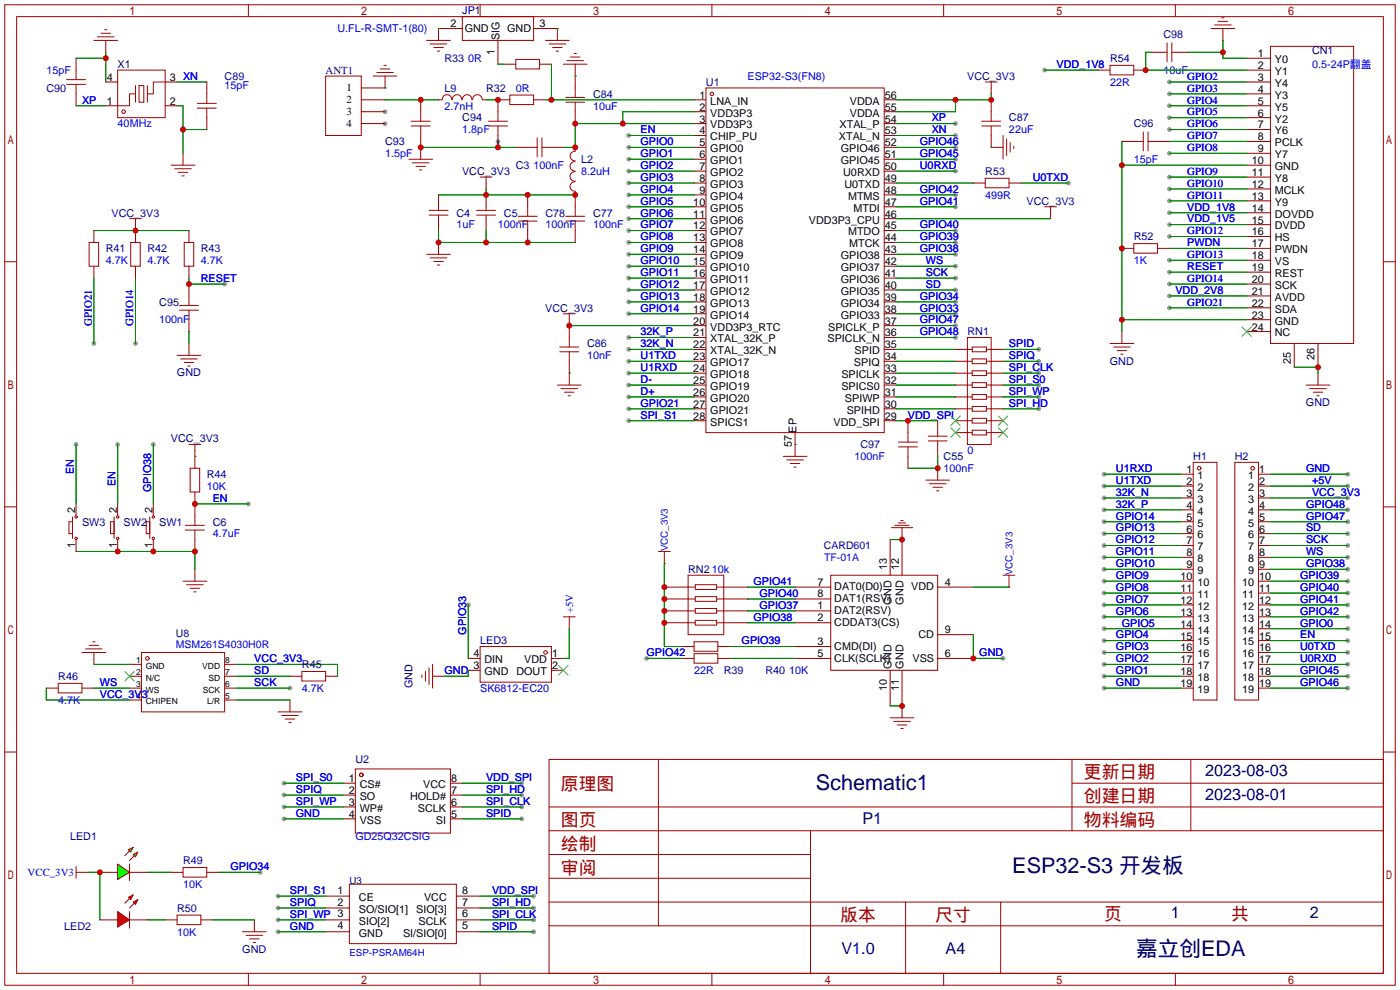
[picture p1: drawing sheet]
<svg xmlns="http://www.w3.org/2000/svg" width="299mm" height="212mm" viewBox="0 0 299 212" stroke-linecap="round" stroke-linejoin="round" font-family="sans-serif">
<defs><g id="words">
<g font-size="4.6" fill="#000080">
<text x="174.4" y="168.8">Schematic1</text>
<text x="216.3" y="186.6">ESP32-S3 开发板</text>
<text x="242.8" y="204.3">嘉立创EDA</text>
</g>
<g font-size="3.8" fill="#a00000">
<text x="231.6" y="166.4">更新日期</text>
<text x="119.9" y="168.9">原理图</text>
<text x="231.6" y="171.5">创建日期</text>
<text x="119.9" y="176.5">图页</text>
<text x="231.6" y="176.5">物料编码</text>
<text x="119.9" y="181.6">绘制</text>
<text x="119.9" y="186.7">审阅</text>
<text x="179.6" y="196.9">版本</text>
<text x="199.9" y="196.9">尺寸</text>
<text x="236" y="196.6">页</text>
<text x="263.1" y="196.6">共</text>
</g>
<g font-size="3.5" fill="#000080">
<text x="257.6" y="165.9">2023-08-03</text>
<text x="257.6" y="171">2023-08-01</text>
<text x="184.3" y="176">P1</text>
<text x="250.2" y="196.1">1</text>
<text x="280" y="196.1">2</text>
<text x="179.8" y="204">V1.0</text>
<text x="202.1" y="204">A4</text>
</g>
<g font-size="2.3">
<text x="96.3" y="5.9">2</text>
<text x="115.3" y="5.9">3</text>
<text x="99.3" y="6.9">GND</text>
<text x="105.7" y="11.7" transform="rotate(-90 105.7 11.7)">1</text>
<text x="106.7" y="8.6" transform="rotate(-90 106.7 8.6)">SIG</text>
<text x="108.4" y="6.9">GND</text>
<text x="22.8" y="17.3">4</text>
<text x="36.3" y="17.3">3 XN</text>
<text x="268.8" y="12.2">1</text>
<text x="268.8" y="14.8">2</text>
<text x="268.8" y="17.3">3</text>
<text x="272.5" y="13.5">Y0</text>
<text x="272.5" y="16">Y1</text>
<text x="22.8" y="22.4">1</text>
<text x="36.3" y="22.4">2</text>
<text x="74" y="19.5">1</text>
<text x="74" y="22">2</text>
<text x="149.5" y="21.1">1</text>
<text x="149.5" y="23.6">2</text>
<text x="151.8" y="22.4">LNA_IN</text>
<text x="181.6" y="22.4">VDDA</text>
<text x="189.1" y="23.6">55</text>
<text x="189.1" y="21.1">56</text>
<text x="268.8" y="19.8">4</text>
<text x="268.8" y="22.4">5</text>
<text x="272.5" y="18.6">Y4</text>
<text x="272.5" y="21.1">Y3</text>
<text x="272.5" y="23.6">Y5</text>
<text x="74" y="24.6">3</text>
<text x="74" y="27.1">4</text>
<text x="149.5" y="26.2">3</text>
<text x="149.5" y="28.7">4</text>
<text x="151.8" y="24.9">VDD3P3</text>
<text x="151.8" y="27.5">VDD3P3</text>
<text x="151.8" y="30">CHIP_PU</text>
<text x="179.3" y="30">XTAL_N</text>
<text x="179.4" y="27.5">XTAL_P</text>
<text x="181.6" y="24.9">VDDA</text>
<text x="189.1" y="28.7">53</text>
<text x="189.1" y="26.2">54</text>
<text x="268.8" y="24.9">6</text>
<text x="268.8" y="27.5">7</text>
<text x="268.8" y="30">8</text>
<text x="272.5" y="26.2">Y2</text>
<text x="272.5" y="28.7">Y6</text>
<text x="149.5" y="31.3">5</text>
<text x="149.5" y="33.8">6</text>
<text x="151.8" y="32.5">GPIO0</text>
<text x="151.8" y="35.1">GPIO1</text>
<text x="179.7" y="35.1">GPIO45</text>
<text x="179.7" y="32.5">GPIO46</text>
<text x="189.1" y="33.8">51</text>
<text x="189.1" y="31.3">52</text>
<text x="267.6" y="35.1">10</text>
<text x="268.8" y="32.5">9</text>
<text x="272.5" y="31.3">PCLK</text>
<text x="272.5" y="33.8">Y7</text>
<text x="149.5" y="36.3">7</text>
<text x="149.5" y="38.9">8</text>
<text x="149.5" y="41.4">9</text>
<text x="151.8" y="37.6">GPIO2</text>
<text x="151.8" y="40.2">GPIO3</text>
<text x="180.2" y="37.6">U0RXD</text>
<text x="180.5" y="40.2">U0TXD</text>
<text x="189.1" y="41.4">48</text>
<text x="189.1" y="38.9">49</text>
<text x="189.1" y="36.3">50</text>
<text x="267.6" y="37.6">11</text>
<text x="267.6" y="40.2">12</text>
<text x="272.5" y="36.3">GND</text>
<text x="272.5" y="38.9">Y8</text>
<text x="272.5" y="41.4">MCLK</text>
<text x="148.2" y="44">10</text>
<text x="148.2" y="46.5">11</text>
<text x="151.8" y="42.7">GPIO4</text>
<text x="151.8" y="45.2">GPIO5</text>
<text x="151.8" y="47.8">GPIO6</text>
<text x="172.9" y="47.8">VDD3P3_CPU</text>
<text x="181.2" y="42.7">MTMS</text>
<text x="182.4" y="45.2">MTDI</text>
<text x="189.1" y="46.5">46</text>
<text x="189.1" y="44">47</text>
<text x="267.6" y="42.7">13</text>
<text x="267.6" y="45.2">14</text>
<text x="267.6" y="47.8">15</text>
<text x="272.5" y="44">Y9</text>
<text x="272.5" y="46.5">DOVDD</text>
<text x="148.2" y="49">12</text>
<text x="148.2" y="51.6">13</text>
<text x="151.8" y="50.3">GPIO7</text>
<text x="151.8" y="52.9">GPIO8</text>
<text x="181.2" y="50.3">MTDO</text>
<text x="181.5" y="52.9">MTCK</text>
<text x="189.1" y="51.6">44</text>
<text x="189.1" y="49">45</text>
<text x="267.6" y="50.3">16</text>
<text x="267.6" y="52.9">17</text>
<text x="272.5" y="49">DVDD</text>
<text x="272.5" y="51.6">HS</text>
<text x="148.2" y="54.1">14</text>
<text x="148.2" y="56.7">15</text>
<text x="148.2" y="59.2">16</text>
<text x="151.8" y="55.4">GPIO9</text>
<text x="151.8" y="57.9">GPIO10</text>
<text x="179.7" y="57.9">GPIO37</text>
<text x="179.7" y="55.4">GPIO38</text>
<text x="189.1" y="59.2">41</text>
<text x="189.1" y="56.7">42</text>
<text x="189.1" y="54.1">43</text>
<text x="267.6" y="55.4">18</text>
<text x="267.6" y="57.9">19</text>
<text x="272.5" y="54.1">PWDN</text>
<text x="272.5" y="56.7">VS</text>
<text x="272.5" y="59.2">REST</text>
<text x="148.2" y="61.7">17</text>
<text x="148.2" y="64.3">18</text>
<text x="151.8" y="60.5">GPIO11</text>
<text x="151.8" y="63">GPIO12</text>
<text x="151.8" y="65.6">GPIO13</text>
<text x="179.7" y="65.6">GPIO34</text>
<text x="179.7" y="63">GPIO35</text>
<text x="179.7" y="60.5">GPIO36</text>
<text x="189.1" y="64.3">39</text>
<text x="189.1" y="61.7">40</text>
<text x="267.6" y="60.5">20</text>
<text x="267.6" y="63">21</text>
<text x="267.6" y="65.6">22</text>
<text x="272.5" y="61.7">SCK</text>
<text x="272.5" y="64.3">AVDD</text>
<text x="148.2" y="66.8">19</text>
<text x="148.2" y="69.4">20</text>
<text x="148.2" y="71.9">21</text>
<text x="151.8" y="68.1">GPIO14</text>
<text x="151.8" y="70.6">VDD3P3_RTC</text>
<text x="177" y="70.6">SPICLK_P</text>
<text x="179.7" y="68.1">GPIO33</text>
<text x="189.1" y="71.9">36</text>
<text x="189.1" y="69.4">37</text>
<text x="189.1" y="66.8">38</text>
<text x="267.6" y="68.1">23</text>
<text x="267.6" y="70.6">24</text>
<text x="272.5" y="66.8">SDA</text>
<text x="272.5" y="69.4">GND</text>
<text x="272.5" y="71.9">NC</text>
<text x="148.2" y="74.4">22</text>
<text x="148.2" y="77">23</text>
<text x="151.8" y="73.2">XTAL_32K_P</text>
<text x="151.8" y="75.7">XTAL_32K_N</text>
<text x="176.9" y="73.2">SPICLK_N</text>
<text x="182.6" y="75.7">SPID</text>
<text x="189.1" y="77">34</text>
<text x="189.1" y="74.4">35</text>
<text x="275.9" y="77.9" transform="rotate(-90 275.9 77.9)">25</text>
<text x="281" y="76.9" transform="rotate(-90 281 76.9)">26</text>
<text x="148.2" y="79.5">24</text>
<text x="148.2" y="82.1">25</text>
<text x="151.8" y="78.3">GPIO17</text>
<text x="151.8" y="80.8">GPIO18</text>
<text x="151.8" y="83.3">GPIO19</text>
<text x="179.8" y="83.3">SPICS0</text>
<text x="179.8" y="80.8">SPICLK</text>
<text x="182.5" y="78.3">SPIQ</text>
<text x="189.1" y="82.1">32</text>
<text x="189.1" y="79.5">33</text>
<text x="148.2" y="84.6">26</text>
<text x="148.2" y="87.1">27</text>
<text x="148.2" y="89.7">28</text>
<text x="151.8" y="85.9">GPIO20</text>
<text x="151.8" y="88.4">GPIO21</text>
<text x="180.6" y="85.9">SPIWP</text>
<text x="181" y="88.4">SPIHD</text>
<text x="189.1" y="89.7">29</text>
<text x="189.1" y="87.1">30</text>
<text x="189.1" y="84.6">31</text>
<text x="151.8" y="91">SPICS1</text>
<text x="169.2" y="95.5" transform="rotate(-90 169.2 95.5)">57</text>
<text x="170.2" y="92.4" transform="rotate(-90 170.2 92.4)">EP</text>
<text x="178.2" y="91">VDD_SPI</text>
<text x="253.6" y="101.1">1</text>
<text x="269.1" y="101.1">1</text>
<text x="253.6" y="103.7">2</text>
<text x="253.6" y="106.2">3</text>
<text x="256" y="102.4">1</text>
<text x="256" y="104.9">2</text>
<text x="256" y="107.5">3</text>
<text x="266.8" y="102.4">1</text>
<text x="266.8" y="104.9">2</text>
<text x="266.8" y="107.5">3</text>
<text x="269.1" y="103.7">2</text>
<text x="269.1" y="106.2">3</text>
<text x="16" y="109.7" transform="rotate(-90 16 109.7)">2</text>
<text x="24.9" y="109.7" transform="rotate(-90 24.9 109.7)">2</text>
<text x="32.6" y="109.7" transform="rotate(-90 32.6 109.7)">2</text>
<text x="253.6" y="108.7">4</text>
<text x="253.6" y="111.3">5</text>
<text x="253.6" y="113.8">6</text>
<text x="256" y="110">4</text>
<text x="256" y="112.5">5</text>
<text x="266.8" y="110">4</text>
<text x="266.8" y="112.5">5</text>
<text x="269.1" y="108.7">4</text>
<text x="269.1" y="111.3">5</text>
<text x="269.1" y="113.8">6</text>
<text x="16" y="117.1" transform="rotate(-90 16 117.1)">1</text>
<text x="24.9" y="117.1" transform="rotate(-90 24.9 117.1)">1</text>
<text x="32.6" y="117.1" transform="rotate(-90 32.6 117.1)">1</text>
<text x="253.6" y="116.4">7</text>
<text x="253.6" y="118.9">8</text>
<text x="256" y="115.1">6</text>
<text x="256" y="117.6">7</text>
<text x="266.8" y="115.1">6</text>
<text x="266.8" y="117.6">7</text>
<text x="269.1" y="116.4">7</text>
<text x="269.1" y="118.9">8</text>
<text x="174.7" y="125.1">7</text>
<text x="189.5" y="121.8" transform="rotate(-90 189.5 121.8)">13</text>
<text x="192.1" y="121.8" transform="rotate(-90 192.1 121.8)">12</text>
<text x="201.9" y="125.1">4</text>
<text x="252.3" y="124">10</text>
<text x="253.6" y="121.4">9</text>
<text x="256" y="120.2">8</text>
<text x="256" y="122.7">9</text>
<text x="256" y="125.2">10</text>
<text x="265.5" y="125.2">10</text>
<text x="266.8" y="120.2">8</text>
<text x="266.8" y="122.7">9</text>
<text x="269.1" y="121.4">9</text>
<text x="269.1" y="124">10</text>
<text x="174.7" y="130.2">1</text>
<text x="174.7" y="127.7">8</text>
<text x="178.3" y="131.2">DAT2(RSV)</text>
<text x="178.3" y="126.2">DAT0(D0)</text>
<text x="178.3" y="128.7">DAT1(RSV)</text>
<text x="190.5" y="129.2" transform="rotate(-90 190.5 129.2)">GND</text>
<text x="193.1" y="129.2" transform="rotate(-90 193.1 129.2)">GND</text>
<text x="194.8" y="126.2">VDD</text>
<text x="252.3" y="126.5">11</text>
<text x="252.3" y="129.1">12</text>
<text x="252.3" y="131.6">13</text>
<text x="256" y="127.8">11</text>
<text x="256" y="130.3">12</text>
<text x="265.5" y="127.8">11</text>
<text x="265.5" y="130.3">12</text>
<text x="269.1" y="126.5">11</text>
<text x="269.1" y="129.1">12</text>
<text x="269.1" y="131.6">13</text>
<text x="174.7" y="132.8">2</text>
<text x="174.7" y="137.8">3</text>
<text x="178.3" y="133.8">CDDAT3(CS)</text>
<text x="196.3" y="136.3">CD</text>
<text x="201.9" y="135.3">9</text>
<text x="252.3" y="134.1">14</text>
<text x="252.3" y="136.7">15</text>
<text x="256" y="132.9">13</text>
<text x="256" y="135.4">14</text>
<text x="256" y="137.9">15</text>
<text x="265.5" y="132.9">13</text>
<text x="265.5" y="135.4">14</text>
<text x="265.5" y="137.9">15</text>
<text x="269.1" y="134.1">14</text>
<text x="269.1" y="136.7">15</text>
<text x="101.2" y="140.5">4</text>
<text x="101.2" y="143">3</text>
<text x="103.6" y="141.8">DIN</text>
<text x="112" y="141.8">VDD</text>
<text x="118" y="143">2</text>
<text x="118" y="140.5">1</text>
<text x="174.7" y="140.4">5</text>
<text x="178.3" y="138.9">CMD(DI)</text>
<text x="178.3" y="141.4">CLK(SCLK)</text>
<text x="190.5" y="142.9" transform="rotate(-90 190.5 142.9)">GND</text>
<text x="193.1" y="142.9" transform="rotate(-90 193.1 142.9)">GND</text>
<text x="195" y="141.4">VSS</text>
<text x="201.9" y="140.4">6</text>
<text x="252.3" y="139.2">16</text>
<text x="252.3" y="141.8">17</text>
<text x="256" y="140.5">16</text>
<text x="256" y="143">17</text>
<text x="265.5" y="140.5">16</text>
<text x="265.5" y="143">17</text>
<text x="269.1" y="139.2">16</text>
<text x="269.1" y="141.8">17</text>
<text x="103.6" y="144.3">GND</text>
<text x="110.4" y="144.3">DOUT</text>
<text x="189.5" y="147.7" transform="rotate(-90 189.5 147.7)">10</text>
<text x="192.1" y="147.7" transform="rotate(-90 192.1 147.7)">11</text>
<text x="252.3" y="144.3">18</text>
<text x="252.3" y="146.8">19</text>
<text x="256" y="145.6">18</text>
<text x="256" y="148.1">19</text>
<text x="265.5" y="145.6">18</text>
<text x="265.5" y="148.1">19</text>
<text x="269.1" y="144.3">18</text>
<text x="269.1" y="146.8">19</text>
<text x="74.5" y="167.2">1</text>
<text x="96.4" y="167.2">8</text>
<text x="74.5" y="169.7">2</text>
<text x="74.5" y="172.2">3</text>
<text x="76.9" y="168.4">CS#</text>
<text x="76.9" y="171">SO</text>
<text x="76.9" y="173.5">WP#</text>
<text x="87.6" y="171">HOLD#</text>
<text x="89.3" y="173.5">SCLK</text>
<text x="90.5" y="168.4">VCC</text>
<text x="96.4" y="172.2">6</text>
<text x="96.4" y="169.7">7</text>
<text x="74.5" y="174.8">4</text>
<text x="76.9" y="176">VSS</text>
<text x="93.1" y="176">SI</text>
<text x="96.4" y="174.8">5</text>
<text x="72.1" y="191">1</text>
<text x="98.8" y="191">8</text>
<text x="72.1" y="193.5">2</text>
<text x="76.7" y="192.7">CE</text>
<text x="76.7" y="195.2">SO/SIO[1]</text>
<text x="76.7" y="197.7">SIO[2]</text>
<text x="89" y="195.2">SIO[3]</text>
<text x="89.5" y="197.7">SCLK</text>
<text x="90.6" y="192.7">VCC</text>
<text x="98.8" y="196.1">6</text>
<text x="98.8" y="193.5">7</text>
<text x="72.1" y="198.6">4</text>
<text x="76.7" y="200.3">GND</text>
<text x="86.1" y="200.3">SI/SIO[0]</text>
<text x="98.8" y="198.6">5</text>
</g>
<g font-size="2.3" fill="#000080">
<text x="98.8" y="3.1">JP1</text>
<text x="248.7" y="8.2">C98</text>
<text x="280.4" y="11.4">CN1</text>
<text x="25.1" y="14.5">X1</text>
<text x="48" y="17.1">C89</text>
<text x="69.6" y="15.8">ANT1</text>
<text x="95" y="13.3">R33</text>
<text x="206.7" y="17.1">VCC_3V3</text>
<text x="237.2" y="13.3">R54</text>
<text x="9.9" y="19.6">C90</text>
<text x="95" y="19.6">L9</text>
<text x="103.9" y="19.6">R32</text>
<text x="126.7" y="20.9">C84</text>
<text x="150.9" y="18.3">U1</text>
<text x="98.8" y="26">C94</text>
<text x="215.6" y="26">C87</text>
<text x="242.3" y="27.2">C96</text>
<text x="82.3" y="31">C93</text>
<text x="124.2" y="34.8">L2</text>
<text x="98.8" y="37.4">VCC_3V3</text>
<text x="110.2" y="36.1">C3</text>
<text x="210.6" y="37.4">R53</text>
<text x="23.8" y="46.3">VCC_3V3</text>
<text x="97.5" y="46.3">C4</text>
<text x="107.7" y="46.3">C5</text>
<text x="116.6" y="46.3">C78</text>
<text x="126.7" y="46.3">C77</text>
<text x="219.4" y="43.7">VCC_3V3</text>
<text x="22.6" y="53.9">R41</text>
<text x="31.5" y="53.9">R42</text>
<text x="42.9" y="53.9">R43</text>
<text x="242.3" y="51.4">R52</text>
<text x="34" y="65.3">C95</text>
<text x="116.5" y="66.6">VCC_3V3</text>
<text x="206.8" y="71.7">RN1</text>
<text x="125.5" y="74.2">C86</text>
<text x="237.2" y="77.9">GND</text>
<text x="37.8" y="80.4">GND</text>
<text x="279.1" y="86.8">GND</text>
<text x="36.5" y="94.5">VCC_3V3</text>
<text x="183.9" y="95.8">C97</text>
<text x="201.7" y="98.3">C55</text>
<text x="255" y="98.3">H1</text>
<text x="263.9" y="98.3">H2</text>
<text x="44.2" y="102.2">R44</text>
<text x="17.5" y="112.3">SW3</text>
<text x="26.4" y="112.3">SW2</text>
<text x="34" y="112.3">SW1</text>
<text x="45.5" y="112.3">C6</text>
<text x="147.1" y="122.5">RN2</text>
<text x="102.6" y="137.7">LED3</text>
<text x="64.5" y="142.8">R45</text>
<text x="12.4" y="145.3">R46</text>
<text x="88.2" y="147.1" transform="rotate(-90 88.2 147.1)">GND</text>
<text x="154.7" y="144.1">R39</text>
<text x="163.6" y="144.1">R40</text>
<text x="75.9" y="163.1">U2</text>
<text x="15" y="179.6">LED1</text>
<text x="39.1" y="184.7">R49</text>
<text x="37.8" y="194.9">R50</text>
<text x="13.7" y="198.7">LED2</text>
<text x="51.8" y="203.6">GND</text>
</g>
<g font-size="2.3" fill="#00f">
<text x="72.1" y="6.9">U.FL-R-SMT-1(80)</text>
<text x="9.9" y="15.8">15pF</text>
<text x="100.1" y="13.3">0R</text>
<text x="159.8" y="17.1">ESP32-S3(FN8)</text>
<text x="225.8" y="14.5">VDD_1V8</text>
<text x="248.7" y="15.8">10uF</text>
<text x="253.7" y="17.1">GPIO2</text>
<text x="280.4" y="14.5">0.5-24P翻盖</text>
<text x="17.5" y="22.1">XP</text>
<text x="48" y="19.1">15pF</text>
<text x="95" y="23.4">2.7nH</text>
<text x="110.2" y="19.6">0R</text>
<text x="126.7" y="23.4">10uF</text>
<text x="237.2" y="18.3">22R</text>
<text x="253.7" y="19.6">GPIO3</text>
<text x="253.7" y="22.1">GPIO4</text>
<text x="25.1" y="27.2">40MHz</text>
<text x="98.8" y="28.5">1.8pF</text>
<text x="136.9" y="28.5">EN</text>
<text x="199.1" y="28.5">XN</text>
<text x="199.1" y="26">XP</text>
<text x="215.6" y="28.5">22uF</text>
<text x="253.7" y="24.7">GPIO5</text>
<text x="253.7" y="27.2">GPIO6</text>
<text x="253.7" y="29.8">GPIO7</text>
<text x="82.3" y="33.6">1.5pF</text>
<text x="136.9" y="31">GPIO0</text>
<text x="136.9" y="33.6">GPIO1</text>
<text x="196.6" y="33.6">GPIO45</text>
<text x="196.6" y="31">GPIO46</text>
<text x="242.3" y="34.8">15pF</text>
<text x="253.7" y="32.3">GPIO8</text>
<text x="114" y="36.1">100nF</text>
<text x="124.2" y="37.4">8.2uH</text>
<text x="136.9" y="36.1">GPIO2</text>
<text x="136.9" y="38.7">GPIO3</text>
<text x="136.9" y="41.2">GPIO4</text>
<text x="196.6" y="41.2">GPIO42</text>
<text x="196.6" y="36.1">U0RXD</text>
<text x="220.7" y="38.7">U0TXD</text>
<text x="253.7" y="37.4">GPIO9</text>
<text x="253.7" y="39.9">GPIO10</text>
<text x="136.9" y="43.7">GPIO5</text>
<text x="136.9" y="46.3">GPIO6</text>
<text x="196.6" y="43.7">GPIO41</text>
<text x="210.6" y="42.5">499R</text>
<text x="253.7" y="42.5">GPIO11</text>
<text x="253.7" y="45">VDD_1V8</text>
<text x="253.7" y="47.5">VDD_1V5</text>
<text x="97.5" y="48.8">1uF</text>
<text x="106.4" y="48.8">100nF</text>
<text x="116.6" y="48.8">100nF</text>
<text x="126.7" y="48.8">100nF</text>
<text x="136.9" y="48.8">GPIO7</text>
<text x="136.9" y="51.4">GPIO8</text>
<text x="136.9" y="53.9">GPIO9</text>
<text x="196.6" y="53.9">GPIO38</text>
<text x="196.6" y="51.4">GPIO39</text>
<text x="196.6" y="48.8">GPIO40</text>
<text x="253.7" y="50.1">GPIO12</text>
<text x="253.7" y="52.6">PWDN</text>
<text x="22.6" y="56.4">4.7K</text>
<text x="31.5" y="56.4">4.7K</text>
<text x="42.9" y="56.4">4.7K</text>
<text x="136.9" y="56.4">GPIO10</text>
<text x="136.9" y="59">GPIO11</text>
<text x="197.9" y="56.4">WS</text>
<text x="197.9" y="59">SCK</text>
<text x="242.3" y="56.4">1K</text>
<text x="253.7" y="55.2">GPIO13</text>
<text x="253.7" y="57.7">RESET</text>
<text x="42.9" y="60.2">RESET</text>
<text x="136.9" y="61.5">GPIO12</text>
<text x="136.9" y="64.1">GPIO13</text>
<text x="196.6" y="64.1">GPIO34</text>
<text x="197.9" y="61.5">SD</text>
<text x="251.2" y="62.8">VDD_2V8</text>
<text x="253.7" y="60.2">GPIO14</text>
<text x="253.7" y="65.3">GPIO21</text>
<text x="19.6" y="69.6" transform="rotate(-90 19.6 69.6)">GPIO21</text>
<text x="28.5" y="69.6" transform="rotate(-90 28.5 69.6)">GPIO14</text>
<text x="34" y="69.1">100nF</text>
<text x="136.9" y="66.6">GPIO14</text>
<text x="136.9" y="71.7">32K_P</text>
<text x="196.6" y="69.1">GPIO47</text>
<text x="196.6" y="71.7">GPIO48</text>
<text x="196.6" y="66.6">GPIO33</text>
<text x="125.5" y="76.8">10nF</text>
<text x="136.9" y="74.2">32K_N</text>
<text x="136.9" y="76.8">U1TXD</text>
<text x="215.6" y="74.2">SPID</text>
<text x="215.6" y="76.8">SPIQ</text>
<text x="136.9" y="79.3">U1RXD</text>
<text x="136.9" y="81.8">D-</text>
<text x="215.6" y="79.3">SPI_CLK</text>
<text x="215.6" y="81.8">SPI_S0</text>
<text x="136.9" y="84.4">D+</text>
<text x="136.9" y="86.9">GPIO21</text>
<text x="136.9" y="89.5">SPI_S1</text>
<text x="194.1" y="89.5">VDD_SPI</text>
<text x="215.6" y="86.9">SPI_HD</text>
<text x="215.6" y="84.4">SPI_WP</text>
<text x="15.8" y="101.3" transform="rotate(-90 15.8 101.3)">EN</text>
<text x="182.6" y="98.3">100nF</text>
<text x="201.7" y="100.9">100nF</text>
<text x="206.8" y="97.1">0</text>
<text x="238.5" y="100.9">U1RXD</text>
<text x="279.1" y="100.9">GND</text>
<text x="24.7" y="103.9" transform="rotate(-90 24.7 103.9)">EN</text>
<text x="32.3" y="105.2" transform="rotate(-90 32.3 105.2)">GPIO38</text>
<text x="44.2" y="104.7">10K</text>
<text x="45.5" y="107.2">EN</text>
<text x="238.5" y="103.4">U1TXD</text>
<text x="238.5" y="106">32K_N</text>
<text x="280.4" y="103.4">+5V</text>
<text x="280.4" y="106">VCC_3V3</text>
<text x="238.5" y="108.5">32K_P</text>
<text x="238.5" y="111">GPIO14</text>
<text x="238.5" y="113.6">GPIO13</text>
<text x="279.1" y="108.5">GPIO48</text>
<text x="279.1" y="111">GPIO47</text>
<text x="279.1" y="113.6">SD</text>
<text x="45.5" y="114.9">4.7uF</text>
<text x="238.5" y="116.1">GPIO12</text>
<text x="238.5" y="118.7">GPIO11</text>
<text x="279.1" y="116.1">SCK</text>
<text x="279.1" y="118.7">WS</text>
<text x="152.1" y="122.5">10k</text>
<text x="161" y="125">GPIO41</text>
<text x="238.5" y="121.2">GPIO10</text>
<text x="238.5" y="123.7">GPIO9</text>
<text x="277.9" y="123.7">GPIO39</text>
<text x="279.1" y="121.2">GPIO38</text>
<text x="122.5" y="131.1" transform="rotate(-90 122.5 131.1)">+5V</text>
<text x="162.3" y="127.6">GPIO40</text>
<text x="162.3" y="130.1">GPIO37</text>
<text x="238.5" y="126.3">GPIO8</text>
<text x="238.5" y="128.8">GPIO7</text>
<text x="238.5" y="131.4">GPIO6</text>
<text x="277.9" y="126.3">GPIO40</text>
<text x="277.9" y="128.8">GPIO41</text>
<text x="277.9" y="131.4">GPIO42</text>
<text x="99.6" y="135.6" transform="rotate(-90 99.6 135.6)">GPIO33</text>
<text x="158.5" y="137.7">GPIO39</text>
<text x="161" y="132.6">GPIO38</text>
<text x="238.5" y="136.4">GPIO4</text>
<text x="239.8" y="133.9">GPIO5</text>
<text x="277.9" y="133.9">GPIO0</text>
<text x="277.9" y="136.4">EN</text>
<text x="54.4" y="141.5">VCC_3V3</text>
<text x="138.2" y="140.3">GPIO42</text>
<text x="209.3" y="140.3">GND</text>
<text x="238.5" y="139">GPIO3</text>
<text x="238.5" y="141.5">GPIO2</text>
<text x="277.9" y="139">U0TXD</text>
<text x="277.9" y="141.5">U0RXD</text>
<text x="21.3" y="146.6">WS</text>
<text x="21.3" y="149.1">VCC_3V3</text>
<text x="54.4" y="146.6">SCK</text>
<text x="54.4" y="144.1">SD</text>
<text x="64.5" y="147.9">4.7K</text>
<text x="95" y="144.1">GND</text>
<text x="102.6" y="147.9">SK6812-EC20</text>
<text x="148.3" y="144.1">22R</text>
<text x="168.7" y="144.1">10K</text>
<text x="238.5" y="144.1">GPIO1</text>
<text x="238.5" y="146.6">GND</text>
<text x="277.9" y="144.1">GPIO45</text>
<text x="277.9" y="146.6">GPIO46</text>
<text x="12.4" y="150.4">4.7K</text>
<text x="63.2" y="166.9">SPI_S0</text>
<text x="103.9" y="166.9">VDD_SPI</text>
<text x="63.2" y="169.5">SPIQ</text>
<text x="63.2" y="172">SPI_WP</text>
<text x="103.9" y="169.5">SPI_HD</text>
<text x="103.9" y="172">SPI_CLK</text>
<text x="63.2" y="174.5">GND</text>
<text x="75.9" y="179.6">GD25Q32CSIG</text>
<text x="103.9" y="174.5">SPID</text>
<text x="49.3" y="186">GPIO34</text>
<text x="5.9" y="187.2">VCC_3V3</text>
<text x="39.1" y="189.8">10K</text>
<text x="62" y="191.1">SPI_S1</text>
<text x="105.2" y="191.1">VDD_SPI</text>
<text x="62" y="193.6">SPIQ</text>
<text x="62" y="196.1">SPI_WP 3</text>
<text x="105.2" y="193.6">SPI_HD</text>
<text x="105.2" y="196.1">SPI_CLK</text>
<text x="37.8" y="199.9">10K</text>
<text x="62" y="198.7">GND</text>
<text x="105.2" y="198.7">SPID</text>
</g>
<g font-size="2.2" fill="#000080">
<text x="176.1" y="117.3">CARD601</text>
<text x="37.6" y="136.2">U8</text>
</g>
<g font-size="2.2" fill="#00f">
<text x="176.1" y="119.9">TF-01A</text>
<text x="37.6" y="138.5">MSM261S4030H0R</text>
</g>
<g font-size="2.1" fill="#00f">
<text x="142.7" y="117.9" transform="rotate(-90 142.7 117.9)">VCC_3V3</text>
<text x="216.4" y="122.9" transform="rotate(-90 216.4 122.9)">VCC_3V3</text>
<text x="74.7" y="204.3">ESP-PSRAM64H</text>
</g>
<text font-size="2.1" fill="#000080" x="74.7" y="189">U3</text>
<g font-size="1.8">
<text x="29.1" y="141.7">1</text>
<text x="31.2" y="142.9">GND</text>
<text x="43.2" y="142.9">VDD</text>
<text x="48.1" y="141.7">8</text>
<text x="29.1" y="144.2">2</text>
<text x="29.1" y="146.8">3</text>
<text x="29.1" y="149.3">4</text>
<text x="31.2" y="145.5">N/C</text>
<text x="31.2" y="148">WS</text>
<text x="43.3" y="148">SCK</text>
<text x="44.5" y="145.5">SD</text>
<text x="48.1" y="149.3">5</text>
<text x="48.1" y="146.8">6</text>
<text x="48.1" y="144.2">7</text>
<text x="31.2" y="150.6">CHIPEN</text>
<text x="44.2" y="150.6">L/R</text>
</g>
</g></defs>
<g fill="#999">
<circle cx="82.3" cy="23.9" r=".51"/>
<circle cx="82.3" cy="26.4" r=".51"/>
<circle cx="249.9" cy="17.5" r=".51"/>
<circle cx="249.9" cy="20.1" r=".51"/>
<circle cx="249.9" cy="22.6" r=".51"/>
<circle cx="249.9" cy="25.1" r=".51"/>
<circle cx="249.9" cy="27.7" r=".51"/>
<circle cx="249.9" cy="32.8" r=".51"/>
<circle cx="249.9" cy="37.8" r=".51"/>
<circle cx="249.9" cy="40.4" r=".51"/>
<circle cx="249.9" cy="42.9" r=".51"/>
<circle cx="249.9" cy="45.5" r=".51"/>
<circle cx="249.9" cy="50.5" r=".51"/>
<circle cx="249.9" cy="55.6" r=".51"/>
<circle cx="249.9" cy="58.2" r=".51"/>
<circle cx="249.9" cy="60.7" r=".51"/>
<circle cx="249.9" cy="65.8" r=".51"/>
<circle cx="249.9" cy="48" r=".51"/>
<circle cx="249.9" cy="63.2" r=".51"/>
<circle cx="288" cy="101.3" r=".51"/>
<circle cx="288" cy="103.9" r=".51"/>
<circle cx="288" cy="106.4" r=".51"/>
<circle cx="288" cy="109" r=".51"/>
<circle cx="288" cy="111.5" r=".51"/>
<circle cx="288" cy="114" r=".51"/>
<circle cx="288" cy="116.6" r=".51"/>
<circle cx="288" cy="119.1" r=".51"/>
<circle cx="288" cy="121.7" r=".51"/>
<circle cx="288" cy="124.2" r=".51"/>
<circle cx="288" cy="126.7" r=".51"/>
<circle cx="288" cy="129.3" r=".51"/>
<circle cx="288" cy="131.8" r=".51"/>
<circle cx="288" cy="134.4" r=".51"/>
<circle cx="288" cy="136.9" r=".51"/>
<circle cx="288" cy="139.4" r=".51"/>
<circle cx="288" cy="142" r=".51"/>
<circle cx="288" cy="144.5" r=".51"/>
<circle cx="288" cy="147.1" r=".51"/>
<circle cx="236" cy="101.3" r=".51"/>
<circle cx="236" cy="103.9" r=".51"/>
<circle cx="236" cy="106.4" r=".51"/>
<circle cx="236" cy="109" r=".51"/>
<circle cx="236" cy="111.5" r=".51"/>
<circle cx="236" cy="114" r=".51"/>
<circle cx="236" cy="116.6" r=".51"/>
<circle cx="236" cy="119.1" r=".51"/>
<circle cx="236" cy="121.7" r=".51"/>
<circle cx="236" cy="124.2" r=".51"/>
<circle cx="236" cy="126.7" r=".51"/>
<circle cx="236" cy="129.3" r=".51"/>
<circle cx="236" cy="131.8" r=".51"/>
<circle cx="236" cy="134.4" r=".51"/>
<circle cx="236" cy="136.9" r=".51"/>
<circle cx="236" cy="139.4" r=".51"/>
<circle cx="236" cy="142" r=".51"/>
<circle cx="236" cy="144.5" r=".51"/>
<circle cx="236" cy="147.1" r=".51"/>
<circle cx="55.6" cy="186.4" r=".51"/>
<circle cx="100.1" cy="129.3" r=".51"/>
<circle cx="111.5" cy="167.4" r=".51"/>
<circle cx="111.5" cy="169.9" r=".51"/>
<circle cx="111.5" cy="172.5" r=".51"/>
<circle cx="111.5" cy="175" r=".51"/>
<circle cx="60.7" cy="167.4" r=".51"/>
<circle cx="60.7" cy="169.9" r=".51"/>
<circle cx="60.7" cy="172.5" r=".51"/>
<circle cx="60.7" cy="175" r=".51"/>
<circle cx="59.4" cy="191.5" r=".51"/>
<circle cx="59.4" cy="194.1" r=".51"/>
<circle cx="59.4" cy="196.6" r=".51"/>
<circle cx="59.4" cy="199.1" r=".51"/>
<circle cx="114" cy="191.5" r=".51"/>
<circle cx="114" cy="194.1" r=".51"/>
<circle cx="114" cy="196.6" r=".51"/>
<circle cx="114" cy="199.1" r=".51"/>
<circle cx="214.4" cy="140.7" r=".51"/>
<circle cx="138.2" cy="140.7" r=".51"/>
<circle cx="134.4" cy="29" r=".51"/>
<circle cx="134.4" cy="31.5" r=".51"/>
<circle cx="134.4" cy="34" r=".51"/>
<circle cx="134.4" cy="36.6" r=".51"/>
<circle cx="134.4" cy="39.1" r=".51"/>
<circle cx="134.4" cy="41.7" r=".51"/>
<circle cx="134.4" cy="44.2" r=".51"/>
<circle cx="134.4" cy="46.7" r=".51"/>
<circle cx="134.4" cy="49.3" r=".51"/>
<circle cx="134.4" cy="51.8" r=".51"/>
<circle cx="134.4" cy="54.4" r=".51"/>
<circle cx="134.4" cy="56.9" r=".51"/>
<circle cx="134.4" cy="59.4" r=".51"/>
<circle cx="134.4" cy="62" r=".51"/>
<circle cx="134.4" cy="64.5" r=".51"/>
<circle cx="134.4" cy="67.1" r=".51"/>
<circle cx="134.4" cy="72.1" r=".51"/>
<circle cx="134.4" cy="74.7" r=".51"/>
<circle cx="134.4" cy="77.2" r=".51"/>
<circle cx="134.4" cy="79.8" r=".51"/>
<circle cx="134.4" cy="82.3" r=".51"/>
<circle cx="134.4" cy="84.8" r=".51"/>
<circle cx="134.4" cy="87.4" r=".51"/>
<circle cx="134.4" cy="89.9" r=".51"/>
<circle cx="53.1" cy="107.7" r=".51"/>
<circle cx="204.2" cy="69.6" r=".51"/>
<circle cx="204.2" cy="72.1" r=".51"/>
<circle cx="204.2" cy="54.4" r=".51"/>
<circle cx="204.2" cy="51.8" r=".51"/>
<circle cx="204.2" cy="49.3" r=".51"/>
<circle cx="204.2" cy="44.2" r=".51"/>
<circle cx="204.2" cy="41.7" r=".51"/>
<circle cx="204.2" cy="36.6" r=".51"/>
<circle cx="204.2" cy="34" r=".51"/>
<circle cx="204.2" cy="31.5" r=".51"/>
<circle cx="204.2" cy="29" r=".51"/>
<circle cx="204.2" cy="26.4" r=".51"/>
<circle cx="204.2" cy="56.9" r=".51"/>
<circle cx="204.2" cy="59.4" r=".51"/>
<circle cx="204.2" cy="62" r=".51"/>
<circle cx="204.2" cy="64.5" r=".51"/>
<circle cx="204.2" cy="67.1" r=".51"/>
<circle cx="222" cy="74.7" r=".51"/>
<circle cx="222" cy="77.2" r=".51"/>
<circle cx="222" cy="79.8" r=".51"/>
<circle cx="222" cy="82.3" r=".51"/>
<circle cx="222" cy="87.4" r=".51"/>
<circle cx="48" cy="60.7" r=".51"/>
<circle cx="20.1" cy="73.4" r=".51"/>
<circle cx="29" cy="73.4" r=".51"/>
<circle cx="25.1" cy="95" r=".51"/>
<circle cx="106.4" cy="30.2" r=".51"/>
<circle cx="62" cy="147.1" r=".51"/>
<circle cx="222" cy="84.8" r=".51"/>
<circle cx="228.3" cy="39.1" r=".51"/>
<circle cx="16.3" cy="95" r=".51"/>
<circle cx="223.3" cy="15" r=".51"/>
<circle cx="32.8" cy="95" r=".51"/>
</g>
<g fill="none" stroke="#a10000" stroke-width=".21">
<path d="M1 1h297.2v209.6h-297.2zM3.6 3.6h292.1v204.4h-292.1zM53.1 1v2.6M102.6 1v2.6M152.1 1v2.6M201.7 1v2.6M251.2 1v2.6M258.8 6.1h5.1M259.6 5.3h3.5M260.3 4.6h2.1M261.1 3.8h.5M271.5 9.9h17.8v63.5h-17.8z"/>
<path d="M1 55.9h2.6M295.7 55.9h2.5M237.2 73.4h5.1M238 74.2h3.6M238.8 74.9h2M239.5 75.7h.5M255 98.8h5.1v50.8h-5.1zM263.9 98.8h5.1v50.8h-5.1zM279.1 82.3h5.1M279.9 83.1h3.6M280.7 83.8h2M281.4 84.6h.5"/>
<path d="M1 108.3h2.6M295.7 108.3h2.5M120.4 131.8h2.5M121.7 131.8v2.6M90.2 144.3v.5M90.9 143.5v2M91.7 142.7v3.6M92.5 142v5.1M1 160.7h2.6M117.3 162.3h178.4v45.7h-178.4zM117.3 177.5h178.4M117.3 172.5h178.4"/>
<path d="M140.7 162.3v35.6M173.2 177.5v30.5M229.1 162.3v15.2M229.1 167.4h66.6M254.5 162.3v15.2M295.7 160.7h2.5M16.3 186.4h2.5M16.3 185.2v2.5M27.7 184.7v3.5M51.8 199.1h5.1M52.6 199.9h3.5M117.3 182.6h55.9"/>
<path d="M117.3 197.9h178.4M117.3 192.8h178.4M117.3 187.7h55.9M193.5 192.8v15.2M213.9 192.8v15.2M53.1 208v2.6M53.3 200.7h2.1M54.1 201.4h.5M102.6 208v2.6M152.1 208v2.6M201.7 208v2.6M251.2 208v2.6"/>
<circle cx="256.3" cy="100.1" r=".38"/>
<circle cx="267.7" cy="100.1" r=".38"/>
</g>
<g fill="none" stroke="#870000" stroke-width=".21">
<path d="M261.4 6.1v2.5M266.4 12.4h5.1M266.4 15h5.1M266.4 17.5h5.1M266.4 20.1h5.1M266.4 22.6h5.1M266.4 25.1h5.1M266.4 27.7h5.1M266.4 30.2h5.1M266.4 32.8h5.1M266.4 35.3h5.1M266.4 37.8h5.1"/>
<path d="M266.4 40.4h5.1M266.4 42.9h5.1M266.4 45.5h5.1M266.4 48h5.1M266.4 50.5h5.1M266.4 53.1h5.1M266.4 55.6h5.1M266.4 58.2h5.1M239.8 70.9v2.5M266.4 60.7h5.1M266.4 63.2h5.1M266.4 65.8h5.1"/>
<path d="M266.4 68.3h5.1M266.4 70.9h5.1M276.6 73.4v5.1M281.7 73.4v5.1M281.7 79.8v2.5M252.5 101.3h2.5M252.5 103.9h2.5M252.5 106.4h2.5M252.5 109h2.5M252.5 111.5h2.5M252.5 114h2.5M252.5 116.6h2.5"/>
<path d="M252.5 119.1h2.5M269 101.3h2.5M269 103.9h2.5M269 106.4h2.5M269 109h2.5M269 111.5h2.5M269 114h2.5M269 116.6h2.5M269 119.1h2.5M121.7 134.4h.1M252.5 121.7h2.5M252.5 124.2h2.5"/>
<path d="M252.5 126.7h2.5M252.5 129.3h2.5M252.5 131.8h2.5M252.5 134.4h2.5M252.5 136.9h2.5M252.5 139.4h2.5M269 121.7h2.5M269 124.2h2.5M269 126.7h2.5M269 129.3h2.5M269 131.8h2.5M269 134.4h2.5"/>
<path d="M269 136.9h2.5M269 139.4h2.5M92.5 144.5h2.5M252.5 142h2.5M252.5 144.5h2.5M252.5 147.1h2.5M269 142h2.5M269 144.5h2.5M269 147.1h2.5M18.8 186.4h.1M54.4 196.6v2.5"/>
</g>
<path d="M265.4 69.8l2.1 2.1M267.5 69.8l-2.1 2.1" fill="none" stroke="#3c3" stroke-width=".21"/>
<g fill="none" stroke="#008700" stroke-width=".21">
<path d="M249.9 17.5h16.5M253.7 11.2h7.7M261.4 8.6v3.8h5M239.8 30.2v40.7M239.8 35.3h26.6M249.9 20.1h16.5M249.9 22.6h16.5M249.9 25.1h16.5M249.9 27.7h16.5M249.9 30.2h16.5M249.9 32.8h16.5M249.9 37.8h16.5"/>
<path d="M249.9 40.4h16.5M249.9 42.9h16.5M249.9 45.5h16.5M249.9 50.5h16.5M249.9 53.1h16.5M249.9 55.6h16.5M249.9 58.2h16.5M249.9 48h16.5M239.8 68.3h26.6M249.9 60.7h16.5M249.9 65.8h16.5M249.9 63.2h16.5"/>
<path d="M276.6 78.5h5.1v1.3M236 101.3h16.5M236 103.9h16.5M236 106.4h16.5M236 109h16.5M236 111.5h16.5M236 114h16.5M236 116.6h16.5M236 119.1h16.5M271.5 101.3h16.5M271.5 103.9h16.5M271.5 106.4h16.5"/>
<path d="M271.5 109h16.5M271.5 111.5h16.5M271.5 114h16.5M271.5 116.6h16.5M271.5 119.1h16.5M100.1 129.3v11.4M236 121.7h16.5M236 124.2h16.5M236 126.7h16.5M236 129.3h16.5M236 131.8h16.5M236 134.4h16.5"/>
<path d="M236 136.9h16.5M236 139.4h16.5M271.5 121.7h16.5M271.5 124.2h16.5M271.5 126.7h16.5M271.5 129.3h16.5M271.5 131.8h16.5M271.5 134.4h16.5M271.5 136.9h16.5M271.5 139.4h16.5M236 142h16.5M236 144.5h16.5"/>
<path d="M236 147.1h16.5M271.5 142h16.5M271.5 144.5h16.5M271.5 147.1h16.5M18.8 186.4h2.5v10.2M31.5 186.4h5.1M31.5 196.6h3.8M45.5 196.6h8.9M46.7 186.4h8.9"/>
</g>
<g fill="#0f0" stroke="#a10000" stroke-width=".21">
<path d="M25.1 184.7l2.6 1.7-2.6 1.6z"/>
<path d="M27.4 181.6l1-.5-.5 1z"/>
<path d="M28.4 182.6l1.1-.5-.5 1z"/>
</g>
<path d="M27.7 181.9l-1 1M27.7 194.8v3.6M28.7 182.9l-1 1" fill="none" stroke="#a10000" stroke-width=".21"/>
<path d="M21.3 186.4h3.8M27.7 186.4h3.8" fill="none" stroke="#870000" stroke-width=".21"/>
<g fill="#f00" stroke="#a10000" stroke-width=".21">
<path d="M25.1 194.8l2.6 1.8-2.6 1.5z"/>
<path d="M27.4 191.8l1-.5-.5 1z"/>
<path d="M28.4 192.8l1.1-.5-.5 1z"/>
</g>
<g fill="none" stroke="#a10000" stroke-width=".21">
<path d="M14.2 18h4.1M14.2 17h4.1M16.3 15v2M16.3 18v2.1M20.1 8.6h5M20.8 7.9h3.6M21.6 7.1h2M22.4 6.3h.5M25.1 15h10.2v10.1h-10.2zM29 18.3v3.5M29.7 18.3h1v3.5h-1zM31.5 18.3v3.5"/>
<path d="M35.3 17.5h-2.5v2.6h-1.3M69.6 16.3h7.6v12.7h-7.6zM79.8 16.3h5M80.5 15.5h3.6M81.3 14.7h2M82 14h.5M91.2 8.6h5.1M91.9 9.4h3.6M92.7 10.2h2M93.5 10.9h.5M98.8 3.6h15.2v5h-15.2zM110.2 12.7h5.1v2h-5.1z"/>
<path d="M116.6 8.6h5.1M117.3 9.4h3.6M118.1 10.2h2M118.9 10.9h.5M120.4 13.7h5.1M121.2 13h3.5M121.9 12.2h2.1M122.7 11.4h.5M122.9 18.8v2M150.9 18.8h38.1v73.7h-38.1zM210.6 17.5h2.5M211.8 17.5v1.3"/>
<path d="M237.2 14h5.1v2h-5.1zM248.7 11.2h.7M249.4 9.1v4.1M250.4 9.1v4.1M250.4 11.2h.8M29 20.1h-1.3v2.5h-2.6M36.6 35.3h5.1M37.3 36.1h3.6M38.1 36.8h2M38.9 37.6h.5M42.2 23.1h4M42.2 22.1h4"/>
<path d="M44.2 20.1v2M44.2 23.1v2M87.4 34h5.1M87.9 26.9h4M87.9 25.9h4M88.1 34.8h3.6M88.9 35.6h2M89.7 36.3h.5M89.9 23.9v2M89.9 26.9v2.1M94.5 21.3a1.01 1.01 0 0 1 1-1.1 1.01 1.01 0 0 1 1 1.1M96.7 21.3a1.01 1.01 0 0 1 1-1.1 1.01 1.01 0 0 1 1 1.1"/>
<path d="M98.8 21.3a1.01 1.01 0 0 1 1-1.1 1.01 1.01 0 0 1 1 1.1M101 21.3a1.01 1.01 0 0 1 1-1.1 1.01 1.01 0 0 1 1 1.1M102.6 37.8h2.6M103.9 37.8v1.3M104.4 26.9h4.1M104.4 25.9h4.1M106.4 23.9v2M106.4 26.9v2.1M109 20.3h5v2.1h-5zM112.8 31.5h2M114.8 29.5v4M115.8 31.5h2.1"/>
<path d="M115.8 29.5v4M120.9 21.8h4.1M120.9 20.8h4.1M122.9 38.8a1.01 1.01 0 0 0-1.1 1.1 1.01 1.01 0 0 0 1.1 1M122.9 36.7a1.01 1.01 0 0 0-1.1 1 1.01 1.01 0 0 0 1.1 1M122.9 34.5a1.01 1.01 0 0 0-1.1 1 1.01 1.01 0 0 0 1.1 1.1M122.9 32.3a1.01 1.01 0 0 0-1.1 1.1 1.01 1.01 0 0 0 1.1 1M122.9 21.8v2.1M209.8 26.9h4.1M209.8 25.9h4.1M210.6 38.1h5v2h-5zM211.8 23.9v2"/>
<path d="M211.8 26.9v2.1M214.4 29v5M215.1 29.7v3.6M215.9 30.5v2M216.7 31.2v.6M242.3 30.2h2M244.3 28.2v4.1M245.4 28.2v4.1M245.4 30.2h2M19 51.8h2.1v5.1h-2.1zM27.7 46.7h2.5M27.9 51.8h2.1v5.1h-2.1z"/>
<path d="M29 46.7v1.3M39.4 51.8h2v5.1h-2zM91.2 54.4h5.1M91.7 46h4.1M91.7 45h4.1M91.9 55.1h3.6M92.7 55.9h2M93.5 56.6h.5M93.7 44.2v.8M93.7 46v.7M101.9 46h4M101.9 45h4"/>
<path d="M103.9 44.2v.8M103.9 46v.7M110.7 47.2h4.1M110.7 46.2h4.1M112.8 44.2v2M112.8 47.2v2.1M120.9 47.2h4.1M120.9 46.2h4.1M122.9 44.2v2M122.9 47.2v2.1M223.3 44.2h2.5M224.5 44.2v1.3"/>
<path d="M242.3 52.1h5.1v2h-5.1zM37.8 75.9h5.1M38.4 66.3h4M38.4 65.3h4M38.6 76.7h3.6M39.4 77.5h2M40.1 78.2h.5M40.4 63.2v2.1M40.4 66.3v2M119.6 75.2h4.1M119.6 74.2h4.1M120.4 67.1h2.5"/>
<path d="M121.7 67.1v1.2M121.7 72.1v2.1M121.7 75.2v2M206.8 72.1h5v22.9h-5zM206.8 74.7h1M206.8 77.2h1M206.8 79.8h1M207.8 74.2h3v1h-3zM207.8 76.7h3v1h-3zM207.8 79.2h3v1.1h-3zM210.8 74.7h1M210.8 77.2h1"/>
<path d="M210.8 79.8h1M40.4 95h2.5M41.7 95v1.3M119.1 82.3h5.1M119.9 83.1h3.5M120.6 83.8h2.1M121.4 84.6h.5M167.4 97.5h5.1M168.1 98.3h3.6M168.9 99.1h2M169.7 99.8h.5M192 95.5h4.1"/>
<path d="M192 94.5h4.1M194.1 92.5v2M194.1 95.5v2M198.4 93.2h4M198.4 94.2h4M200.4 92.5v.7M200.4 94.2v.8M206.8 82.3h1M206.8 92.5h1M206.8 89.9h1M206.8 87.4h1M206.8 84.8h1"/>
<path d="M207.8 81.8h3v1h-3zM207.8 91.9h3v1.1h-3zM207.8 89.4h3v1h-3zM207.8 86.9h3v1h-3zM207.8 84.3h3v1h-3zM210.8 82.3h1M210.8 92.5h1M210.8 89.9h1M210.8 87.4h1M210.8 84.8h1M14.7 111.5h.8v2.5h-.8zM15.5 110.5v4.6"/>
<path d="M23.6 111.5h.8v2.5h-.8zM24.4 110.5v4.6M31.2 111.5h.8v2.5h-.8zM32 110.5v4.6M39.6 112.3h4.1M39.6 113.3h4.1M40.6 100.1h2.1v5.1h-2.1zM41.7 110.2v2.1M41.7 113.3v2M140.7 117.9h2.6M142 117.9v2.5M190.5 112.8h4.6"/>
<path d="M191.3 112.3h3M192 111.8h1.5M192.5 111.3h.5M192.8 112.8v2.5M197.9 102.6h5M198.6 103.4h3.6M199.4 104.1h2M200.2 104.9h.5M17.5 139.4h5.1M18.3 138.7h3.5M19 137.9h2.1M19.8 137.2h.5"/>
<path d="M30.2 139.4h17.8v12.7h-17.8zM39.1 124.2h5.1M39.9 125h3.5M40.6 125.7h2.1M41.4 126.5h.5M102.6 138.2h15.3v7.6h-15.3zM147.1 122.9h7.6v12.7h-7.6zM147.1 133.1h1.5M147.1 125.5h1.5M147.1 130.6h1.5M147.1 128h1.5M148.3 139.7h5.1v2h-5.1z"/>
<path d="M148.3 137.2h5.1v2h-5.1zM148.6 125h4.6v1h-4.6zM148.6 127.5h4.6v1h-4.6zM148.6 130h4.6v1.1h-4.6zM148.6 132.6h4.6v1h-4.6zM153.2 133.1h1.5M153.2 125.5h1.5M153.2 130.6h1.5M153.2 128h1.5M177.5 122.9h22.9v20.4h-22.9zM214.4 122.9h2.5M215.6 122.9v2.6"/>
<path d="M12.4 146.1h5.1v2h-5.1zM59.4 152.1h5.1M60.2 152.9h3.6M61 153.7h2M61.7 154.4h.5M64.5 143.5h5.1v2h-5.1zM190.2 153.4h5.1M191 154.2h3.6M191.8 154.9h2M192.5 155.7h.5M75.9 164.3h20.4v13.8h-20.4zM27.7 192l-1 1"/>
<path d="M28.7 193l-1 1.1M37.8 195.6h5.1v2h-5.1zM39.1 185.4h5.1v2.1h-5.1zM74.7 189h22.8v12.7h-22.8z"/>
<circle cx="26.4" cy="23.9" r=".38"/>
<circle cx="152.1" cy="20.1" r=".38"/>
<circle cx="16.3" cy="115.1" r=".25"/>
<circle cx="16.3" cy="110.5" r=".25"/>
<circle cx="25.1" cy="110.5" r=".25"/>
<circle cx="25.1" cy="115.1" r=".25"/>
<circle cx="32.8" cy="110.5" r=".25"/>
<circle cx="32.8" cy="115.1" r=".25"/>
<circle cx="116.6" cy="139.4" r=".38"/>
<circle cx="31.5" cy="140.7" r=".38"/>
<circle cx="77.2" cy="165.6" r=".38"/>
</g>
<g fill="none" stroke="#870000" stroke-width=".21">
<path d="M16.3 12.4v2.6M22.6 8.6v2.6M22.6 17.5h2.5M35.3 17.5h2.5M44.2 17.5v2.6M82.3 16.3v2.5h-5.1M98.8 6.1h-5.1v2.5M106.4 8.6v5.1M107.7 13.7h2.5M114 6.1h5.1v2.5M115.3 13.7h2.6M122.9 13.7v5.1"/>
<path d="M211.8 18.8v1.3M234.7 15h2.5M242.3 15h2.6M246.1 11.2h2.6M251.2 11.2h2.5M16.3 20.1v2.5M22.6 22.6h2.5M35.3 22.6h2.5M39.1 32.8v2.5M44.2 25.1v2.6M77.2 21.3h5.1M77.2 23.9h5.1"/>
<path d="M77.2 26.4h5.1M89.9 21.3v2.6M89.9 29v5M93.7 21.3h.8M103.1 21.3h.8M103.9 39.1v1.3M106.4 29v2.5M109 21.3h-2.6v2.6M110.2 31.5h2.6M114 21.3h2.6M117.9 31.5h2.5M122.9 23.9v2.5"/>
<path d="M122.9 31.5v.8M148.3 21.3h2.6M148.3 23.9h2.6M148.3 26.4h2.6M148.3 29h2.6M148.3 31.5h2.6M148.3 34h2.6M148.3 36.6h2.6M148.3 39.1h2.6M189 21.3h2.5M189 23.9h2.5M189 26.4h2.5"/>
<path d="M189 29h2.5M189 31.5h2.5M189 34h2.5M189 36.6h2.5M189 39.1h2.5M208 39.1h2.6M211.8 29v2.5h2.6M211.8 21.3v2.6M215.6 39.1h2.6M239.8 30.2h2.5M247.4 30.2h2.5M20.1 49.3v2.5"/>
<path d="M20.1 56.9v2.5M29 48v3.8M29 56.9v2.5M40.4 49.3v2.5M40.4 56.9v2.5M93.7 41.7v2.5M93.7 46.7v2.6M93.7 51.8v2.6M103.9 41.7v2.5M103.9 46.7v2.6M112.8 41.7v2.5M112.8 49.3v2.5"/>
<path d="M122.9 40.9v3.3M122.9 49.3v2.5M148.3 41.7h2.6M148.3 44.2h2.6M148.3 46.7h2.6M148.3 49.3h2.6M148.3 51.8h2.6M148.3 54.4h2.6M148.3 56.9h2.6M148.3 59.4h2.6M189 41.7h2.5M189 44.2h2.5"/>
<path d="M189 46.7h2.5M189 49.3h2.5M189 51.8h2.5M189 54.4h2.5M189 56.9h2.5M189 59.4h2.5M224.5 45.5v1.2M239.8 53.1h2.5M247.4 53.1h2.5M40.4 60.7v2.5M40.4 68.3v2.6M40.4 73.4v2.5"/>
<path d="M121.7 68.3v3.8M121.7 77.2v5.1M148.3 62h2.6M148.3 64.5h2.6M148.3 67.1h2.6M148.3 69.6h2.6M148.3 72.1h2.6M148.3 74.7h2.6M148.3 77.2h2.6M148.3 79.8h2.6M189 62h2.5M189 64.5h2.5"/>
<path d="M189 67.1h2.5M189 69.6h2.5M189 72.1h2.5M189 74.7h2.5M189 77.2h2.5M189 79.8h2.5M204.2 74.7h2.6M204.2 77.2h2.6M204.2 79.8h2.6M211.8 74.7h2.6M211.8 77.2h2.6M211.8 79.8h2.6"/>
<path d="M41.7 96.3v3.8M148.3 82.3h2.6M148.3 84.8h2.6M148.3 87.4h2.6M148.3 89.9h2.6M169.9 92.5v5M189 82.3h2.5M189 84.8h2.5M189 87.4h2.5M189 89.9h2.5M194.1 89.9v2.6M194.1 97.5v2.6"/>
<path d="M200.4 89.9v2.6M200.4 95v2.5M204.2 82.3h2.6M204.2 84.8h2.6M204.2 87.4h2.6M204.2 89.9h2.6M204.2 92.5h2.6M211.8 82.3h2.6M211.8 84.8h2.6M211.8 87.4h2.6M211.8 89.9h2.6M211.8 92.5h2.6"/>
<path d="M16.3 107.7v2.5M16.3 115.3v2.6M25.1 107.7v2.5M25.1 115.3v2.6M32.8 107.7v2.5M32.8 115.3v2.6M41.7 105.2v5M41.7 115.3v2.6M190.2 115.3v7.6M192.8 115.3h.1M192.8 115.3v7.6M200.4 100.1v2.5"/>
<path d="M20.1 139.4v2.6M41.7 121.7v2.5M142 120.4h.1M142 130.6h5.1M142 133.1h5.1M142 125.5h5.1M142 128h5.1M145.8 138.2h2.5M153.4 138.2h2.6M154.7 130.6h5.1M154.7 133.1h5.1M154.7 125.5h5.1"/>
<path d="M154.7 128h5.1M169.9 130.6h7.6M169.9 133.1h7.6M169.9 138.2h7.6M169.9 125.5h7.6M169.9 128h7.6M200.4 125.5h7.6M200.4 135.6h7.6M215.6 125.5h.1M9.9 147.1h2.5M17.5 147.1h2.6M27.7 142h2.5"/>
<path d="M27.7 144.5h2.5M27.7 147.1h2.5M27.7 149.6h2.5M48 142h2.5M48 144.5h2.5M48 147.1h2.5M48 149.6h2.5M62 144.5h2.5M62 149.6v2.5M69.6 144.5h2.5M100.1 140.7h2.5M100.1 143.3h2.5"/>
<path d="M117.9 140.7h2.5M117.9 143.3h2.5M145.8 140.7h2.5M153.4 140.7h2.6M169.9 140.7h7.6M190.2 143.3v7.6M192.8 143.3v10.1M200.4 140.7h7.6M73.4 167.4h2.5M73.4 169.9h2.5M73.4 172.5h2.5M73.4 175h2.5"/>
<path d="M96.3 167.4h2.5M96.3 169.9h2.5M96.3 172.5h2.5M96.3 175h2.5M21.3 196.6h3.8M27.7 196.6h3.8M35.3 196.6h2.5M36.6 186.4h2.5M42.9 196.6h2.6M44.2 186.4h2.5M69.6 196.6h5.1M69.6 191.5h5.1"/>
<path d="M69.6 194.1h5.1M69.6 199.1h5.1M97.5 196.6h5.1M97.5 191.5h5.1M97.5 194.1h5.1M97.5 199.1h5.1"/>
</g>
<g fill="none" stroke="#008700" stroke-width=".21">
<path d="M16.3 12.4h6.3M22.6 11.2v6.3M37.8 17.5h6.4M82.3 18.8h.1M93.7 6.1h.1M106.4 13.7h1.3M117.9 13.7v7.6M119.1 6.1h.1M122.9 16.3h.1M223.3 15h11.4M246.1 11.2h-1.2v3.8h21.5M16.3 22.6h6.3"/>
<path d="M37.8 22.6h1.3v10.2M39.1 27.7h5.1M82.3 21.3h11.4M89.9 31.5h20.3M103.9 21.3h2.5M106.4 30.2v1.3M116.6 21.3h31.7M134.4 31.5h13.9M134.4 29h13.9M134.4 34h13.9M134.4 36.6h13.9M134.4 39.1h13.9"/>
<path d="M148.3 26.4h-25.4v5.1h-2.5M148.3 23.9h-15.2v2.5M191.5 26.4h12.7M191.5 31.5h12.7M191.5 29h12.7M191.5 34h12.7M191.5 36.6h12.7M191.5 39.1h16.5M204.2 21.3v2.6h-12.7M211.8 31.5h.1M211.8 20.1v1.2h-20.3M218.2 39.1h10.1"/>
<path d="M20.1 49.3h20.3M20.1 59.4v14M29 59.4v14M40.4 59.4v1.3h7.6M93.7 41.7h29.2M93.7 49.3v2.5h29.2M103.9 40.4v1.3M103.9 49.3v2.5M134.4 41.7h13.9M134.4 44.2h13.9M134.4 46.7h13.9M134.4 49.3h13.9"/>
<path d="M134.4 51.8h13.9M134.4 54.4h13.9M134.4 56.9h13.9M134.4 59.4h13.9M191.5 41.7h12.7M191.5 44.2h12.7M191.5 46.7h33M191.5 49.3h12.7M191.5 51.8h12.7M191.5 54.4h12.7M191.5 56.9h12.7M191.5 59.4h12.7"/>
<path d="M40.4 70.9v2.5M121.7 79.8h.1M121.7 69.6h26.6M134.4 62h13.9M134.4 64.5h13.9M134.4 67.1h13.9M134.4 72.1h13.9M134.4 74.7h13.9M134.4 77.2h13.9M134.4 79.8h13.9M191.5 62h12.7M191.5 64.5h12.7"/>
<path d="M191.5 67.1h12.7M191.5 72.1h12.7M191.5 74.7h12.7M191.5 77.2h12.7M191.5 79.8h12.7M191.5 69.6h12.7M214.4 74.7h7.6M214.4 77.2h7.6M214.4 79.8h7.6M16.3 95v12.7M25.1 95v12.7M32.8 95v12.7"/>
<path d="M41.7 97.5h.1M134.4 82.3h13.9M134.4 84.8h13.9M134.4 87.4h13.9M134.4 89.9h13.9M169.9 95h.1M191.5 82.3h12.7M191.5 84.8h12.7M191.5 87.4h12.7M191.5 89.9h8.9M200.4 97.5v2.6h-6.3M214.4 82.3h7.6"/>
<path d="M214.4 84.8h7.6M214.4 87.4h7.6M16.3 117.9h25.4v3.8M41.7 107.7h11.4M190.2 115.3h2.6M121.7 134.4v6.3h-1.3M142 120.4v17.8h3.8M156 138.2h13.9M159.8 133.1h10.1M159.8 125.5h10.1M159.8 128h10.1M159.8 130.6h10.1"/>
<path d="M208 135.6v5.1h6.4M208 125.5h7.6M9.9 147.1v2.5h17.8M20.1 147.1h7.6M20.1 142h7.6M50.5 147.1h11.5M50.5 144.5h11.5M50.5 142h21.6v2.5M50.5 149.6h11.5M100.1 143.3v1.2h-5.1M138.2 140.7h7.6M156 140.7h13.9"/>
<path d="M190.2 150.9h2.6M60.7 167.4h12.7M60.7 169.9h12.7M60.7 172.5h12.7M60.7 175h12.7M98.8 167.4h12.7M98.8 169.9h12.7M98.8 172.5h12.7M98.8 175h12.7M59.4 191.5h10.2M59.4 194.1h10.2M59.4 196.6h10.2"/>
<path d="M59.4 199.1h10.2M102.6 191.5h11.4M102.6 194.1h11.4M102.6 196.6h11.4M102.6 199.1h11.4"/>
</g>
<path d="M203.2 91.4l2 2.1M203.2 88.9l2 2M205.2 91.4l-2 2.1M205.2 88.9l-2 2M213.4 88.9l2 2M213.4 91.4l2 2.1M215.4 88.9l-2 2M215.4 91.4l-2 2.1M26.7 143.5l2 2M28.7 143.5l-2 2M119.4 142.2l2 2.1M121.4 142.2l-2 2.1" fill="none" stroke="#3c3" stroke-width=".21"/>
<g fill="#c00">
<circle cx="281.7" cy="78.5" r=".63"/>
<circle cx="239.8" cy="35.3" r=".63"/>
<circle cx="239.8" cy="68.3" r=".63"/>
<circle cx="239.8" cy="53.1" r=".63"/>
<circle cx="261.4" cy="11.2" r=".63"/>
<circle cx="21.3" cy="186.4" r=".63"/>
<circle cx="192.8" cy="150.9" r=".63"/>
<circle cx="192.8" cy="115.3" r=".63"/>
<circle cx="208" cy="140.7" r=".63"/>
<circle cx="142" cy="125.5" r=".63"/>
<circle cx="142" cy="128" r=".63"/>
<circle cx="142" cy="130.6" r=".63"/>
<circle cx="142" cy="133.1" r=".63"/>
<circle cx="122.9" cy="26.4" r=".63"/>
<circle cx="133.1" cy="26.4" r=".63"/>
<circle cx="122.9" cy="31.5" r=".63"/>
<circle cx="103.9" cy="41.7" r=".63"/>
<circle cx="112.8" cy="41.7" r=".63"/>
<circle cx="122.9" cy="41.7" r=".63"/>
<circle cx="103.9" cy="51.8" r=".63"/>
<circle cx="93.7" cy="51.8" r=".63"/>
<circle cx="112.8" cy="51.8" r=".63"/>
<circle cx="41.7" cy="107.7" r=".63"/>
<circle cx="41.7" cy="117.9" r=".63"/>
<circle cx="32.8" cy="117.9" r=".63"/>
<circle cx="25.1" cy="117.9" r=".63"/>
<circle cx="121.7" cy="69.6" r=".63"/>
<circle cx="194.1" cy="89.9" r=".63"/>
<circle cx="204.2" cy="21.3" r=".63"/>
<circle cx="211.8" cy="21.3" r=".63"/>
<circle cx="200.4" cy="100.1" r=".63"/>
<circle cx="40.4" cy="60.7" r=".63"/>
<circle cx="29" cy="49.3" r=".63"/>
<circle cx="89.9" cy="21.3" r=".63"/>
<circle cx="39.1" cy="27.7" r=".63"/>
<circle cx="22.6" cy="12.4" r=".63"/>
<circle cx="106.4" cy="31.5" r=".63"/>
<circle cx="89.9" cy="31.5" r=".63"/>
<circle cx="117.9" cy="21.3" r=".63"/>
<circle cx="106.4" cy="21.3" r=".63"/>
<circle cx="244.9" cy="15" r=".63"/>
</g>
<use href="#words"/>
</svg>
